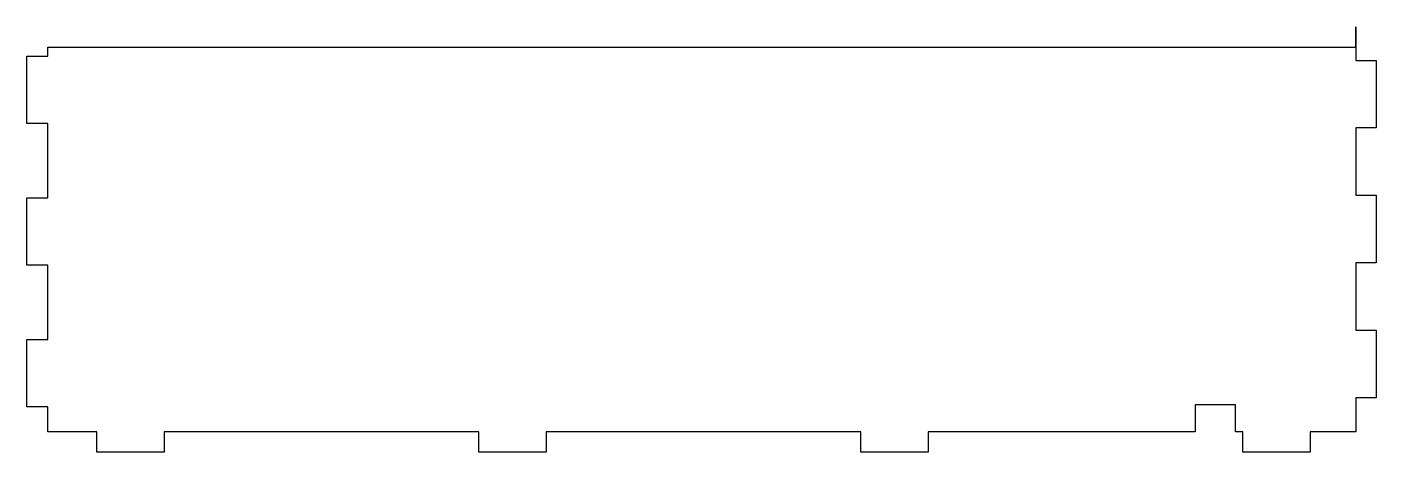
# Model space of a CAD drawing. Header units: millimetres. Extents: x -100 to 100, y 0 to 63.
import ezdxf

# ---------------------------------------------------------------- set-up
doc = ezdxf.new("R2010")
doc.units = ezdxf.units.MM
doc.layers.get('0').update_dxf_attribs({"linetype": 'CONTINUOUS'})

msp = doc.modelspace()

# ---------------------------------------------------------------- linework, layer by layer
msp.add_lwpolyline([(79.15, 3), (79.15, 7), (73.15, 7), (73.15, 3), (33.59, 3), (33.59, 0), (23.59, 0), (23.59, 3), (-23.08, 3), (-23.08, 0), (-33.08, 0), (-33.08, 3), (-79.75, 3), (-79.75, 0), (-89.75, 0), (-89.75, 3), (-97, 3), (-97, 6.68), (-100.1, 6.68), (-100.1, 16.68), (-97, 16.68), (-97, 27.68), (-100.1, 27.68), (-100.1, 37.68), (-97, 37.68), (-97, 48.68), (-100.1, 48.68), (-100.1, 58.68), (-97, 58.68), (-97, 60), (97, 60), (97, 63), (97, 63), (97, 58.05), (100, 58.05), (100, 48.05), (97, 48.05), (97, 38.05), (100, 38.05), (100, 28.05), (97, 28.05), (97, 18.05), (100, 18.05), (100, 8.05), (97, 8.05), (97, 3), (90.25, 3), (90.25, 0), (80.25, 0), (80.25, 3)], close=True)

doc.saveas('drawing.dxf')
